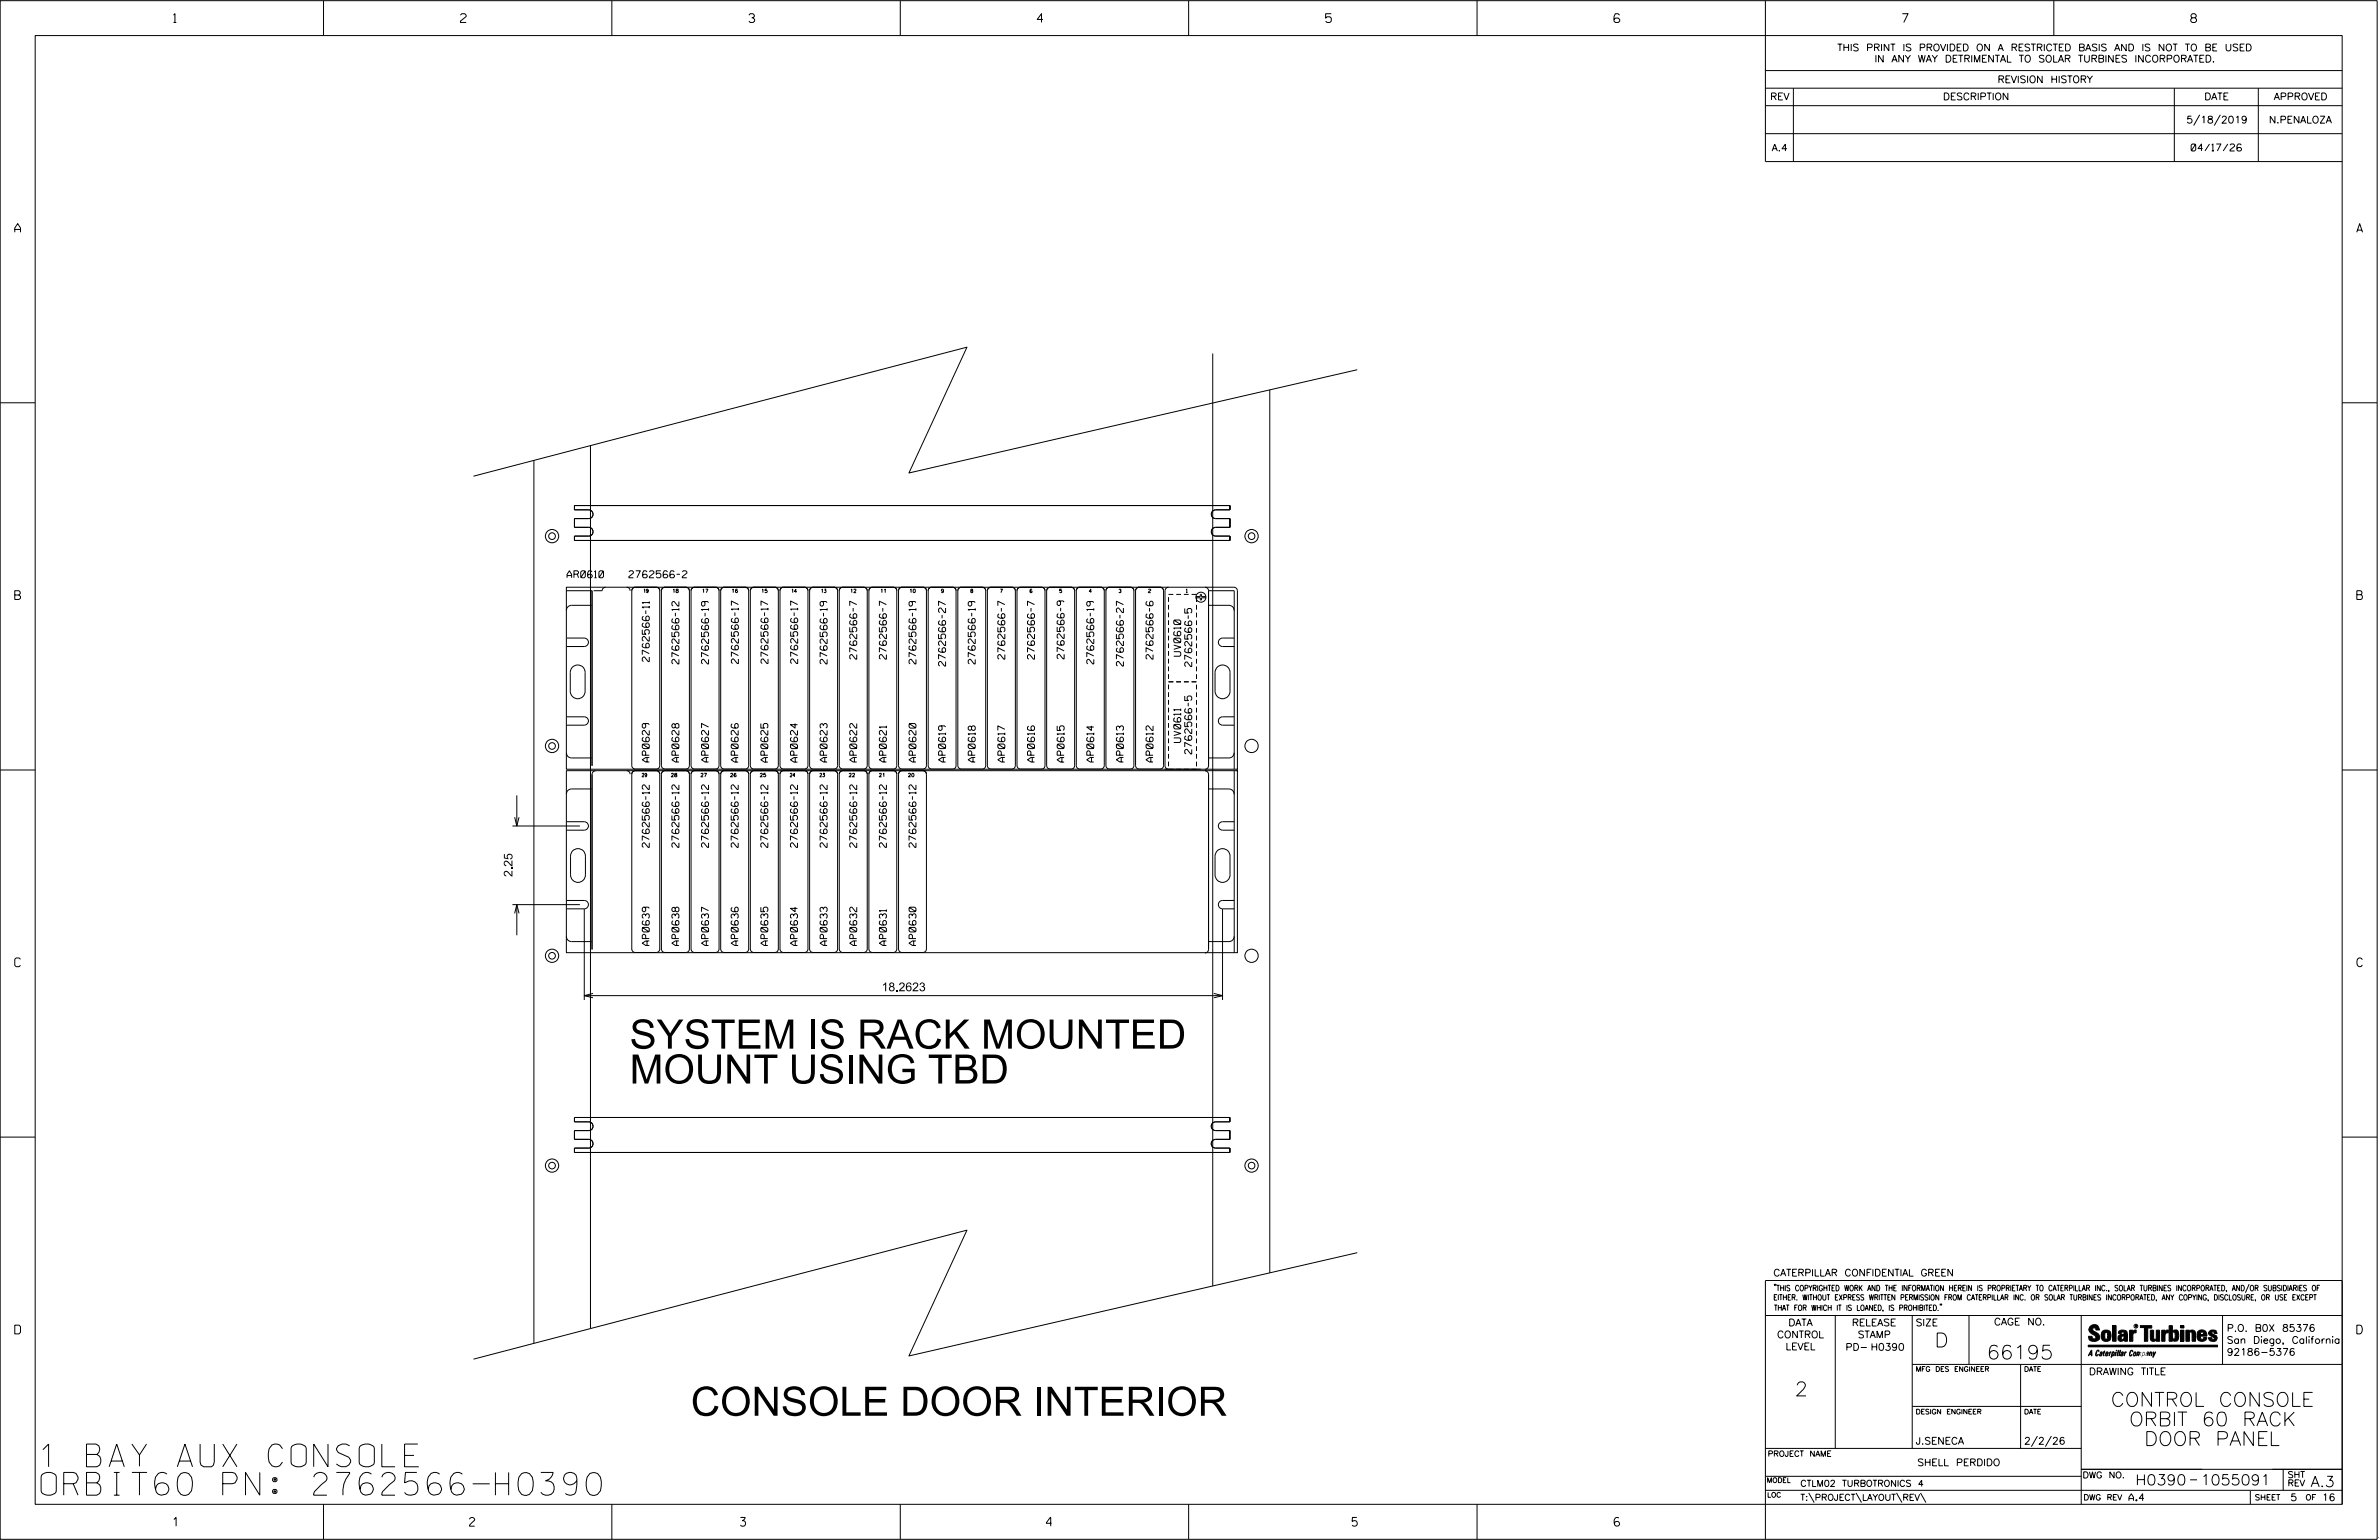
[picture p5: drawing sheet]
<svg xmlns="http://www.w3.org/2000/svg" width="864mm" height="559mm" viewBox="0 0 864 559" stroke-linecap="round" stroke-linejoin="round" font-family="sans-serif">
<defs><g id="words">
<g font-size="10.5">
<text x="228.6" y="380.5">SYSTEM IS RACK MOUNTED</text>
<text x="228.6" y="393.2">MOUNT USING TBD</text>
<text x="250.8" y="513.7">CONSOLE DOOR INTERIOR</text>
</g>
<g font-size="8.2">
<text x="14.9" y="532.2">1 BAY AUX CONSOLE</text>
<text x="14.9" y="542.5">ORBIT60 PN: 2762566-H0390</text>
</g>
<g font-size="5.1">
<text x="702.3" y="488.8">D</text>
<text x="721.2" y="493.2">66195</text>
<text x="651.5" y="506.5">2</text>
<text x="766.3" y="510.3">CONTROL CONSOLE</text>
<text x="772.9" y="517.4">ORBIT 60 RACK</text>
<text x="778.3" y="524.5">DOOR PANEL</text>
</g>
<g font-size="3.8">
<text x="775.2" y="538.9">H0390</text>
<text x="798.8" y="538.9">1055091</text>
<text x="838.8" y="539.5">A.3</text>
</g>
<g font-size="3.2">
<text x="63" y="8.2">1</text>
<text x="167.2" y="8.2">2</text>
<text x="271.8" y="8.2">3</text>
<text x="376.5" y="8.2">4</text>
<text x="481.2" y="8.2">5</text>
<text x="690.6" y="8.2">7</text>
<text x="795.3" y="8.2">8</text>
<text x="5.4" y="84.3">A</text>
<text x="855.5" y="84.3">A</text>
<text x="5.4" y="217.5">B</text>
<text x="855.6" y="217.5">B</text>
<text x="186" y="318.2" transform="rotate(-90 186 318.2)">2.25</text>
<text x="5.4" y="350.8">C</text>
<text x="855.6" y="350.8">C</text>
<text x="320" y="359.7">18.2623</text>
<text x="5.4" y="484">D</text>
<text x="855.6" y="484">D</text>
<text x="62.8" y="553.8">1</text>
<text x="170.4" y="553.8">2</text>
<text x="268.8" y="553.8">3</text>
<text x="379.8" y="553.8">4</text>
<text x="490.8" y="553.8">5</text>
<text x="585.9" y="553.8">6</text>
</g>
<g font-size="2.5">
<text x="666.9" y="18.5">THIS PRINT IS PROVIDED ON A RESTRICTED BASIS AND IS NOT TO BE USED</text>
<text x="680.5" y="22.6">IN ANY WAY DETRIMENTAL TO SOLAR TURBINES INCORPORATED.</text>
<text x="725.1" y="30">REVISION HISTORY</text>
<text x="642.6" y="36.3">REV</text>
<text x="705.3" y="36.3">DESCRIPTION</text>
<text x="800.2" y="36.3">DATE</text>
<text x="825.4" y="36.3">APPROVED</text>
<text x="793.7" y="44.7">5/18/2019</text>
<text x="823.6" y="44.7">N.PENALOZA</text>
<text x="643.2" y="54.8">A.4</text>
<text x="795.4" y="54.8">04/17/26</text>
<text x="205.8" y="209.7">AR0610</text>
<text x="228.3" y="209.7">2762566-2</text>
<text x="311" y="239.2" transform="rotate(-90 311 239.2)">2762566-7</text>
<text x="321.8" y="239.2" transform="rotate(-90 321.8 239.2)">2762566-7</text>
<text x="364.8" y="239.2" transform="rotate(-90 364.8 239.2)">2762566-7</text>
<text x="375.5" y="239.2" transform="rotate(-90 375.5 239.2)">2762566-7</text>
<text x="386.3" y="239.1" transform="rotate(-90 386.3 239.1)">2762566-9</text>
<text x="418.6" y="239.2" transform="rotate(-90 418.6 239.2)">2762566-6</text>
<text x="428.6" y="238.1" transform="rotate(-90 428.6 238.1)">UV0610</text>
<text x="235.7" y="240.1" transform="rotate(-90 235.7 240.1)">2762566-11</text>
<text x="246.5" y="240.9" transform="rotate(-90 246.5 240.9)">2762566-12</text>
<text x="257.2" y="240.9" transform="rotate(-90 257.2 240.9)">2762566-19</text>
<text x="268" y="240.8" transform="rotate(-90 268 240.8)">2762566-17</text>
<text x="278.8" y="240.8" transform="rotate(-90 278.8 240.8)">2762566-17</text>
<text x="289.6" y="240.8" transform="rotate(-90 289.6 240.8)">2762566-17</text>
<text x="300.2" y="240.9" transform="rotate(-90 300.2 240.9)">2762566-19</text>
<text x="332.5" y="240.9" transform="rotate(-90 332.5 240.9)">2762566-19</text>
<text x="343.3" y="241.7" transform="rotate(-90 343.3 241.7)">2762566-27</text>
<text x="354" y="240.9" transform="rotate(-90 354 240.9)">2762566-19</text>
<text x="397.1" y="240.9" transform="rotate(-90 397.1 240.9)">2762566-19</text>
<text x="407.8" y="241.7" transform="rotate(-90 407.8 241.7)">2762566-27</text>
<text x="432.6" y="241.9" transform="rotate(-90 432.6 241.9)">2762566-5</text>
<text x="428.6" y="269.4" transform="rotate(-90 428.6 269.4)">UV0611</text>
<text x="432.6" y="273.6" transform="rotate(-90 432.6 273.6)">2762566-5</text>
<text x="235.7" y="276.5" transform="rotate(-90 235.7 276.5)">AP0629</text>
<text x="246.5" y="276.5" transform="rotate(-90 246.5 276.5)">AP0628</text>
<text x="257.2" y="276.5" transform="rotate(-90 257.2 276.5)">AP0627</text>
<text x="268" y="276.5" transform="rotate(-90 268 276.5)">AP0626</text>
<text x="278.7" y="276.5" transform="rotate(-90 278.7 276.5)">AP0625</text>
<text x="289.5" y="276.5" transform="rotate(-90 289.5 276.5)">AP0624</text>
<text x="300.2" y="276.5" transform="rotate(-90 300.2 276.5)">AP0623</text>
<text x="311" y="276.5" transform="rotate(-90 311 276.5)">AP0622</text>
<text x="321.8" y="276.5" transform="rotate(-90 321.8 276.5)">AP0621</text>
<text x="332.5" y="276.5" transform="rotate(-90 332.5 276.5)">AP0620</text>
<text x="343.3" y="276.5" transform="rotate(-90 343.3 276.5)">AP0619</text>
<text x="354" y="276.5" transform="rotate(-90 354 276.5)">AP0618</text>
<text x="364.8" y="276.5" transform="rotate(-90 364.8 276.5)">AP0617</text>
<text x="375.5" y="276.5" transform="rotate(-90 375.5 276.5)">AP0616</text>
<text x="386.3" y="276.5" transform="rotate(-90 386.3 276.5)">AP0615</text>
<text x="397.1" y="276.5" transform="rotate(-90 397.1 276.5)">AP0614</text>
<text x="407.8" y="276.5" transform="rotate(-90 407.8 276.5)">AP0613</text>
<text x="418.6" y="276.5" transform="rotate(-90 418.6 276.5)">AP0612</text>
<text x="235.7" y="307.5" transform="rotate(-90 235.7 307.5)">2762566-12</text>
<text x="246.5" y="307.5" transform="rotate(-90 246.5 307.5)">2762566-12</text>
<text x="257.2" y="307.5" transform="rotate(-90 257.2 307.5)">2762566-12</text>
<text x="268" y="307.5" transform="rotate(-90 268 307.5)">2762566-12</text>
<text x="278.7" y="307.5" transform="rotate(-90 278.7 307.5)">2762566-12</text>
<text x="289.5" y="307.5" transform="rotate(-90 289.5 307.5)">2762566-12</text>
<text x="300.2" y="307.5" transform="rotate(-90 300.2 307.5)">2762566-12</text>
<text x="311" y="307.5" transform="rotate(-90 311 307.5)">2762566-12</text>
<text x="321.8" y="307.5" transform="rotate(-90 321.8 307.5)">2762566-12</text>
<text x="332.5" y="307.5" transform="rotate(-90 332.5 307.5)">2762566-12</text>
<text x="235.7" y="343.1" transform="rotate(-90 235.7 343.1)">AP0639</text>
<text x="246.5" y="343.1" transform="rotate(-90 246.5 343.1)">AP0638</text>
<text x="257.2" y="343.1" transform="rotate(-90 257.2 343.1)">AP0637</text>
<text x="268" y="343.1" transform="rotate(-90 268 343.1)">AP0636</text>
<text x="278.7" y="343.1" transform="rotate(-90 278.7 343.1)">AP0635</text>
<text x="289.5" y="343.1" transform="rotate(-90 289.5 343.1)">AP0634</text>
<text x="300.2" y="343.1" transform="rotate(-90 300.2 343.1)">AP0633</text>
<text x="311" y="343.1" transform="rotate(-90 311 343.1)">AP0632</text>
<text x="321.8" y="343.1" transform="rotate(-90 321.8 343.1)">AP0631</text>
<text x="332.5" y="343.1" transform="rotate(-90 332.5 343.1)">AP0630</text>
<text x="643.8" y="463">CATERPILLAR CONFIDENTIAL GREEN</text>
<text x="645.1" y="485.5">CONTROL</text>
<text x="649.2" y="481.1">DATA</text>
<text x="672.3" y="481.1">RELEASE</text>
<text x="674.4" y="485.5">STAMP</text>
<text x="695.4" y="481.1">SIZE</text>
<text x="723.8" y="480.8">CAGE NO.</text>
<text x="808.4" y="483.1">P.O. B0X 85376</text>
<text x="648.2" y="489.8">LEVEL</text>
<text x="669.9" y="490">PD- H0390</text>
<text x="808.4" y="487.5">San Diego, California</text>
<text x="808.4" y="491.8">92186-5376</text>
<text x="758.3" y="498.9">DRAWING TITLE</text>
<text x="695.4" y="524.1">J.SENECA</text>
<text x="734.8" y="524.1">2/2/26</text>
<text x="696" y="531.9">SHELL PERDIDO</text>
<text x="772.8" y="544.6">A.4</text>
<text x="831.4" y="544.6">5</text>
<text x="842.9" y="544.6">16</text>
</g>
<g font-size="2.3">
<text x="653.5" y="539.4">CTLM02 TURBOTRONICS 4</text>
<text x="756" y="536.3">DWG NO.</text>
<text x="830.4" y="539.3">REV</text>
<text x="830.4" y="536.2">SHT</text>
<text x="653.5" y="544.5">T:\PROJECT\LAYOUT\REV\</text>
</g>
<g font-size="2">
<text x="643.8" y="468.4">&quot;THIS COPYRIGHTED WORK AND THE INFORMATION HEREIN IS PROPRIETARY TO CATERPILLAR INC., SOLAR TURBINES INCORPORATED, AND/OR SUBSIDIARIES OF</text>
<text x="643.8" y="471.8">EITHER. WITHOUT EXPRESS WRITTEN PERMISSION FROM CATERPILLAR INC. OR SOLAR TURBINES INCORPORATED, ANY COPYING, DISCLOSURE, OR USE EXCEPT</text>
<text x="644" y="475.6">THAT FOR WHICH IT IS LOANED, IS PROHIBITED.&quot;</text>
<text x="641.7" y="528.5">PROJECT NAME</text>
<text x="756.3" y="544.3">DWG REV</text>
<text x="818.5" y="544.3">SHEET</text>
<text x="836.9" y="544.3">OF</text>
</g>
<g font-size="1.8">
<text x="695.4" y="497.6">MFG DES ENGINEER</text>
<text x="734.8" y="497.6">DATE</text>
<text x="695.4" y="513.1">DESIGN ENGINEER</text>
<text x="734.8" y="513.1">DATE</text>
<text x="641.3" y="538">MODEL</text>
<text x="641.5" y="543.3">LOC</text>
</g>
<g font-size="1.3">
<text x="233.5" y="215">19</text>
<text x="244" y="215">18</text>
<text x="254.8" y="215">17</text>
<text x="265.5" y="215">16</text>
<text x="276.3" y="215">15</text>
<text x="287.2" y="215">14</text>
<text x="298" y="215">13</text>
<text x="308.6" y="215">12</text>
<text x="319.5" y="215">11</text>
<text x="330.1" y="215">10</text>
<text x="341.5" y="215">9</text>
<text x="352.4" y="215">8</text>
<text x="363.1" y="215">7</text>
<text x="373.9" y="215">6</text>
<text x="384.7" y="215">5</text>
<text x="395.4" y="215">4</text>
<text x="406.2" y="215">3</text>
<text x="416.9" y="215">2</text>
<text x="430.6" y="215">1</text>
<text x="232.9" y="281.9">29</text>
<text x="243.5" y="281.9">28</text>
<text x="254.2" y="281.9">27</text>
<text x="265" y="281.9">26</text>
<text x="275.8" y="281.9">25</text>
<text x="286.7" y="281.9">24</text>
<text x="297.4" y="281.9">23</text>
<text x="308" y="281.9">22</text>
<text x="319" y="281.9">21</text>
<text x="329.5" y="281.9">20</text>
</g>
<text font-size=".9" x="775.1" y="481.7">R</text>
</g></defs>
<g fill="none" stroke="#000" stroke-width=".36">
<path d="M.1 .2h862.8v558.4h-862.8zM12.8 12.9h837.4v533h-837.4zM117.4 .2v12.7M222.1 .2v12.7M326.8 .2v12.7M431.5 .2v12.7M536.2 .2v12.7M587.9 5.5l-.5-.5h-1l-.5 1v1.7l.5 .4h1l.6-.4v-.6l-.6-.5h-1l-.5 .5M640.9 .2v58.4h209.3M745.6 .2v12.7M640.9 25.6h209.3M640.9 32h209.3"/>
<path d="M640.9 38.3h209.3M651 32v26.6M789.3 32v26.6M819.8 32v26.6M640.9 48.5h209.3M798.5 41.7l-2.2 3.8M806 41.7l-2.2 3.8M440.2 128.3v338.4M492.7 134.2l-162.7 37.4 21-45.6-179.1 46.8M.1 146.2h12.7M460.9 141.5v320.4M850.2 146.2h12.7"/>
<path d="M193.8 167v320.4M214.3 161.7v320.4M215.3 186.6a1.57 1.57 0 0 1-1.6 1.6h-5.2v3.1h5.2a1.57 1.57 0 0 1 1.6 1.6M215.3 186.6a1.63 1.63 0 0 0-1.6-1.6h-5.2v-1.6h238v1.6h-5.2a1.63 1.63 0 0 0-1.6 1.6M215.3 186.6h.1M215.3 192.9v.1M439.7 193a1.57 1.57 0 0 0 1.6 1.5h5.2v1.6h-238v-1.6h5.2a1.57 1.57 0 0 0 1.6-1.5M439.7 186.6a1.57 1.57 0 0 0 1.6 1.6h5.2v3.1h-5.2a1.57 1.57 0 0 0-1.6 1.6M439.7 186.6h.1M439.7 192.9v.1M205.6 213.1h242.3a1.33 1.33 0 0 1 1.3 1.2v64.8h-243.6zM205.6 214.3h9.3v63.6"/>
<path d="M214.8 219.6h-7.3a1.87 1.87 0 0 0-1.9 1.9M219.9 213.1a1.33 1.33 0 0 0-1.3 1.2h-3.1M227.5 213.1l.9 .4 .3 .8M424.2 213.1a1.33 1.33 0 0 0-1.3 1.2v63.6l.5 1 .8 .2M434.1 216.5h1.6l.2-.8h.3v.8h1.6M434.1 216.9h1.6l.2 .8h.3v-.8h1.6M437.4 213.1a1.33 1.33 0 0 1 1.3 1.2M438.7 214.3v63.6a1.33 1.33 0 0 1-1.3 1.3M438.7 214.3h9.3v64.8M438.8 219.6h7.3a1.93 1.93 0 0 1 1.9 1.9M205.8 231.5h6.3a1.53 1.53 0 0 1 1.5 1.6 1.53 1.53 0 0 1-1.5 1.5h-6.3M448 231.5h-4.2a1.53 1.53 0 0 0-1.5 1.6 1.53 1.53 0 0 0 1.5 1.5h4.2"/>
<path d="M207.8 242.1a2.69 2.69 0 0 1 3-.6 2.69 2.69 0 0 1 1.6 2.5v6.8a2.7 2.7 0 0 1-2.7 2.7 2.7 2.7 0 0 1-2.7-2.7v-7.2zM441.9 242.1a2.72 2.72 0 0 1 2.9-.6 2.72 2.72 0 0 1 1.7 2.5v6.8a2.72 2.72 0 0 1-2.7 2.7 2.72 2.72 0 0 1-2.7-2.7v-7.2zM.1 279.4h12.7M205.6 273.1a1.87 1.87 0 0 0 1.9 1.9h7.3M205.8 260.1h6.3a1.52 1.52 0 0 1 1.5 1.5 1.52 1.52 0 0 1-1.5 1.5h-6.3M216.2 279.7l-1 .5-.3 .8v63.5M227.5 279.6l1 .6 .2 .7M229.3 277.8l.6 1 .7 .2h7.9l.6-.3 .4-.9M229.3 277.8v-63.5a1.33 1.33 0 0 1 1.3-1.2h7.9l.6 .4 .4 .5v63.8M240.1 277.8l.5 1 .8 .2h7.6a1.26 1.26 0 0 0 1.3-1.2M240.1 277.8v-63.5a1.33 1.33 0 0 1 1.3-1.2h7.6a1.33 1.33 0 0 1 1.3 1.2v63.5M250.9 277.8l.5 1 .7 .2h7.7a1.26 1.26 0 0 0 1.2-1.2"/>
<path d="M250.9 277.8v-63.5a1.33 1.33 0 0 1 1.2-1.2h7.7a1.33 1.33 0 0 1 1.2 1.2v63.5M261.6 277.8l.5 1 .8 .2h7.6l.8-.2 .5-1M261.6 277.8v-63.5a1.33 1.33 0 0 1 1.3-1.2h7.6a1.33 1.33 0 0 1 1.3 1.2v63.5M272.4 277.8l.5 1 .7 .2h7.7a1.26 1.26 0 0 0 1.2-1.2M272.4 277.8v-63.8l.3-.5 .7-.4h7.9a1.33 1.33 0 0 1 1.2 1.2v63.5M283.1 277.8l.1-63.8 .3-.5 .7-.4h7.8a1.33 1.33 0 0 1 1.3 1.2v63.5M283.1 277.8l.6 1 .7 .2h7.6a1.26 1.26 0 0 0 1.3-1.2M292 279.6l.8 .3 .5 1M292 279.6h-7.6l-1 .6-.3 .7v63.5M292 279.6l.9 .4 .4 .9M293.9 277.8l.5 1 .8 .2h7.6a1.26 1.26 0 0 0 1.3-1.2M293.9 277.8v-63.8l.4-.5 .6-.4h7.9a1.33 1.33 0 0 1 1.3 1.2v63.5"/>
<path d="M302.8 279.6l.7 .3 .6 1M302.8 279.6h-7.6l-1.1 .6-.2 .7v63.5M302.8 279.6l.9 .4 .4 .9M304.7 277.8l.5 1 .7 .2h7.6a1.26 1.26 0 0 0 1.3-1.2M304.7 277.8v-63.8l.3-.5 .7-.4h7.8a1.33 1.33 0 0 1 1.3 1.2v63.5M315.4 277.8l.5 1 .8 .2h7.6a1.21 1.21 0 0 0 1.2-1.2M315.4 277.8v-63.5a1.26 1.26 0 0 1 1.3-1.2h7.6a1.26 1.26 0 0 1 1.2 1.2v63.5M326.2 277.8l.2 .7 1 .5h7.7l.7-.2 .5-1M326.2 277.8v-63.5a1.26 1.26 0 0 1 1.2-1.2h7.7a1.26 1.26 0 0 1 1.2 1.2v63.5M336.9 277.8l.3 .7 1 .5h7.6a1.21 1.21 0 0 0 1.3-1.2M336.9 277.8v-63.5a1.26 1.26 0 0 1 1.3-1.2h7.6a1.26 1.26 0 0 1 1.3 1.2v63.5M347.7 277.8l.2 .7 1 .5h7.9l.7-.3 .3-.9"/>
<path d="M347.7 277.8v-63.5a1.26 1.26 0 0 1 1.2-1.2h7.9l.7 .4 .3 .5v63.8M358.4 277.8l.5 1 .8 .2h7.9l.6-.3 .4-.9M358.4 277.8v-63.5a1.33 1.33 0 0 1 1.3-1.2h7.9l.6 .4 .3 .5 .1 63.8M369.2 277.8l.5 1 .8 .2h7.8l.7-.3 .3-.9M369.2 277.8v-63.5a1.33 1.33 0 0 1 1.3-1.2h7.8l.7 .4 .3 .5v63.8M379.9 277.8a1.26 1.26 0 0 0 1.3 1.2h7.9l.6-.3 .4-.9M379.9 277.8v-63.5a1.33 1.33 0 0 1 1.3-1.2h7.9l.6 .4 .4 .5v63.8M390.7 277.8l.5 1 .8 .2h7.6a1.26 1.26 0 0 0 1.3-1.2M390.7 277.8v-63.5a1.33 1.33 0 0 1 1.3-1.2h7.6a1.33 1.33 0 0 1 1.3 1.2v63.5M401.5 277.8l.5 1 .7 .2h7.7a1.26 1.26 0 0 0 1.2-1.2M401.5 277.8v-63.5a1.33 1.33 0 0 1 1.2-1.2h7.7a1.33 1.33 0 0 1 1.2 1.2v63.5M412.2 277.8l.5 1 .8 .2h7.6a1.26 1.26 0 0 0 1.3-1.2"/>
<path d="M412.2 277.8v-63.5a1.33 1.33 0 0 1 1.3-1.2h7.6a1.33 1.33 0 0 1 1.3 1.2v63.5M422.8 279.1h13.1M437.4 279.7a1.33 1.33 0 0 1 1.3 1.3v63.5a1.33 1.33 0 0 1-1.3 1.3M448 260.1h-4.2a1.52 1.52 0 0 0-1.5 1.5 1.52 1.52 0 0 0 1.5 1.5h4.2M448 273.1a1.93 1.93 0 0 1-1.9 1.9h-7.3M448 279.6v66.1M449.2 279.1v66.6h-243.6v-66.1h243.6M850.2 279.4h12.7M186 299.7h24.5M186.8 296.5l.8 3.2 .8-3.2M187.6 288.6v11.1M205.8 298.2h6.3a1.53 1.53 0 0 1 1.5 1.5 1.53 1.53 0 0 1-1.5 1.5h-6.3"/>
<path d="M214.8 286.3h-7.3a1.87 1.87 0 0 0-1.9 1.9M293.3 280.9v63.5M304.1 280.9v63.5M438.8 286.3h7.3a1.93 1.93 0 0 1 1.9 1.9M448 298.2h-4.2a1.53 1.53 0 0 0-1.5 1.5 1.53 1.53 0 0 0 1.5 1.5h4.2M207.9 308.7a2.71 2.71 0 0 1 3-.6 2.71 2.71 0 0 1 1.6 2.6v6.8a2.7 2.7 0 0 1-2.7 2.7 2.7 2.7 0 0 1-2.7-2.7v-7.3zM441.9 308.7a2.72 2.72 0 0 1 2.9-.5 2.72 2.72 0 0 1 1.7 2.5v6.8a2.72 2.72 0 0 1-2.7 2.7 2.72 2.72 0 0 1-2.7-2.7v-7.3zM186 328.3h24.5M186.8 331.4l.8-3.1 .8 3.1M187.6 328.3v11.1M205.6 339.8a1.87 1.87 0 0 0 1.9 1.9h7.3M205.8 326.7h6.3a1.52 1.52 0 0 1 1.5 1.6 1.52 1.52 0 0 1-1.5 1.5h-6.3"/>
<path d="M212.1 329.8v33.1M443.8 329.8v33.1M448 326.7h-4.2a1.52 1.52 0 0 0-1.5 1.6 1.52 1.52 0 0 0 1.5 1.5h4.2M448 339.8a1.93 1.93 0 0 1-1.9 1.9h-7.3M229.3 344.3l.3 .8 1 .5h7.6a1.21 1.21 0 0 0 1.3-1.3M229.3 344.4v-63.5l.3-.7 1-.6h7.6a1.21 1.21 0 0 1 1.3 1.3v63.5M240.1 344.3l.2 .8 1.1 .5h7.6l.9-.3 .4-1M240.1 344.4v-63.5l.2-.7 1.1-.6h7.6l.9 .4 .3 .7 .1 63.7M250.9 344.3l.2 .8 1 .5h7.7l1-.5 .2-.8M250.9 344.4v-63.5l.2-.7 1-.6h7.7l1 .6 .2 .7v63.5M261.6 344.3l.3 .8 1 .5h7.6l1-.5 .3-.8M261.6 344.4v-63.5l.3-.7 1-.6h7.6l1 .6 .3 .7v63.5"/>
<path d="M272.4 344.3l.2 .8 1 .5h7.7l.9-.3 .3-1M272.4 344.4v-63.5l.2-.7 1-.6h7.7l.9 .4 .3 .7v63.7M283.1 344.3l.3 .8 1 .5h7.6l1.1-.5 .2-.8M293.9 344.3l.2 .8 1.1 .5h7.6l1-.5 .3-.8M304.7 344.3l.2 .8 1 .5h7.6l1.1-.5 .2-.8M304.7 344.4v-63.5l.2-.7 1-.6h7.6l1.1 .6 .2 .7v63.5M315.4 344.3l.3 .8 1 .5h7.6l1-.5 .2-.8M315.4 344.4v-63.5l.3-.7 1-.6h7.6l1 .6 .2 .7v63.5M326.2 344.3l.2 .8 1 .5h7.7l1-.5 .2-.8M326.2 344.4v-63.5l.2-.7 1-.6h7.7l1 .6 .2 .7v63.5M212.1 361.3h231.7M215.3 360.5l-3.2 .8 3.2 .8"/>
<path d="M440.6 360.5l3.2 .8-3.2 .8M.1 412.6h12.7M215.3 415a1.57 1.57 0 0 1-1.6 1.6h-5.2v1.6h237.9v-1.6h-5.1a1.57 1.57 0 0 1-1.6-1.6M215.3 408.7a1.57 1.57 0 0 1-1.6 1.5h-5.2v3.2h5.2a1.57 1.57 0 0 1 1.6 1.6M215.3 408.7a1.57 1.57 0 0 0-1.6-1.6h-5.2v-1.6h237.9v1.6h-5.1a1.57 1.57 0 0 0-1.6 1.6M215.3 408.6v.1M215.3 415h.1M439.7 408.7a1.57 1.57 0 0 0 1.6 1.5h5.1v3.2h-5.1a1.57 1.57 0 0 0-1.6 1.6M439.7 408.6v.1M439.7 415h.1M850.2 412.6h12.7M492.7 454.6l-162.7 37.4 21-45.6-179.1 46.8"/>
<path d="M640.9 477.3h209.3M644.2 466.1l-.1 .4M644.7 466.1l-.2 .4M666.2 477.3v48.3M694.2 477.3v48.3M704.4 473.3l-.1 .4M704.8 473.3l-.1 .4M714.8 477.3v17.8M755.5 477.3v68.6M806.8 477.3v17.8M816.5 466l-1.4 3.1M850.2 464.6h-209.3v94"/>
<path d="M850.2 464.8v81.1M694.2 495.1h156M733.5 495.1v30.5M758.6 481.4a2.02 2.02 0 0 1 3.1-.1l.5 1.3h-1.3l-.2-.6-.4-.2-.6 .1-.1 .4 .4 .7a2.46 2.46 0 0 1 2.2 2.9 2.83 2.83 0 0 1-3.8 .3l-.3-1.3h1.3l.2 .7 .6 .3 .5-.2 .2-.5-.4-.6-1.9-1.2-.4-.9zM759.2 491.3h-.7l.7-1.2v1.9h.2l-.1-2.1-1.3 2.1 .5-.5h.7M761.3 490l.3-.2 .4 .3-.1 .3-.3-.4-.4 .3-.3 1.6h.4l.4-.5-.3 .6-.4 .1-.3-.4zM762.6 490.6l.5-.1-.1 1.4h-.9a.74 .74 0 0 1 .9-.8l-.3 .7-.5 .1 .2-.5 .6-.2v-.5l-.7 .2zM763 483.2a2.17 2.17 0 0 1 3.1 0l.3 1.4-.3 1.5a2.17 2.17 0 0 1-3.1 0l-.3-1.5zM763.6 490.5l.4-.4 .2 .6h-.3l-.3 .9 .2 .4-.3-.1zM764.1 483.7l.5-.4 .4 .3v2.2l-.4 .2-.5-.2zM764.6 491.1l.6 .2v-.7l-.4-.1-.4 .6-.1 .8h.6M764.6 491.1l-.1 .8h.4"/>
<path d="M764.6 482.6v.8M764.8 490.7l.4 .1v.3h-.6zM765 491.5l-.1 .4zM766 490.5l-.5 1.5zM766 490.8l.4-.3-.4 .4M766.9 481h1.3v5.7h-1.3zM767 490.8l.5 .1-.3 .8-.4 .2zM767.3 490.5h-.5l-.5 2M767.3 490.5a.8 .8 0 0 1 .2 1 .8 .8 0 0 1-.9 .4l-.1 .6M767.3 490.5l-.1 .2M768.1 490.5l-.4 1.5zM768.2 489.9h.3l-.1 .2h-.2z"/>
<path d="M769 489.9l-.5 2.1zM769.7 489.9l-.6 2.1zM770.1 491.4l.5-.3-.5 .8zM770.4 491.9h.1M770.6 491.1l.1-.4-.7 .2 .1-.3 .6-.1 .2 .3-.5 1.1M770.6 491.1a.74 .74 0 0 0-.8 .8h.6M771 484.8h-.7l-.3 .6 .4 .7 .5-.3 .1-2.4h-.8l-.1 .4h-1.2a1.71 1.71 0 0 1 1.8-1.3 1.71 1.71 0 0 1 1.6 1.4v2.8h-1.1l-.1-.6M771 484.2l-1.5 .1a1.41 1.41 0 0 0 0 2.4l.5 .1 1.1-.7M771.2 486.1h-.1M771.4 490.5l.1 .3 .4-.3-.9 1.5zM771.5 490.8h.1M773 482.7h1.2v.5l.5-.5 .7-.1v1h-.6l-.5 .4-.1 2.7h-1.2z"/>
<path d="M773.3 490.3l.6-.4 .4 .2-.1 .4-.3-.4a1.28 1.28 0 0 0-.5 1.8l.6-.4-.1 .4-.8 .1zM774.7 490.8l.5-.3a.88 .88 0 0 1 .2 .9 .88 .88 0 0 1-.7 .7l-.2-.2zM774.8 490.9h.5l-.3 1h-.3l-.2-.2zM775.2 490.5l-.1 .2M776.8 481h4.3v.9h-1.5v4.8h-1.3M776.8 490.6l-.8 .2v-.3l-.4 1.5 .8-1.3v1.3l.3-1.2M779.3 491.1h.4M779.6 490.5h.3l-.3 1.4M779.6 490.7h.2l-.1 .4M779.7 491.1l-.1 .4M779.7 491.1l-.4 .2M780.1 492l.4-1.5 .1 .3 .3-.3 .3 .2-.3 1.3v-1.3l-.7 1.3"/>
<path d="M780.6 482.7h1.2v2.7l.1 .4 .4 .3 .4-.7v-2.7h1.2l.1 4h-1.3v-.5l-1.1 .6-.7-.3-.3-.7zM781.6 492.5l1-2-.8 1.3-.2-1.3-.2 2M784.7 482.7h1.2v.5l.5-.5 .7-.1v1h-.5l-.6 .4-.1 2.7h-1.2zM787.4 481h1.2v2a1.4 1.4 0 0 1 2.2 .2l.1 1.4-.4 1.9-1.5 .1-.4-.5v-1l.5 .9 .5-.3v-2.1l-.5-.4-.5 .7v2.8h-1.2zM791.5 482.7h1.3v4h-1.3zM791.5 481h1.3v.9h-1.3zM793.5 482.7h1.3v.4l.7-.5 1.1 .2 .4 .6v3.3h-1.2l-.3-3.4-.7 .2v3.2h-1.3zM794.8 483.1h.1M797.7 483.2a1.92 1.92 0 0 1 2.4-.5 1.92 1.92 0 0 1 1 2.1h-2.3v.8l.6 .5 .5-.3v-.5h1.2a1.83 1.83 0 0 1-2.1 1.4 1.83 1.83 0 0 1-1.5-2.1zM798.8 484.2v.6M799.1 483.4h.6l.2 .8h-1.1zM804.6 482.9a1.84 1.84 0 0 0-2.9 .8 3.3 3.3 0 0 0 2.2 1.9l-.5 .5-.4-.3-.1-.4h-1.2l.1 .6a1.92 1.92 0 0 0 2.9 .4"/>
<path d="M804.9 483.8h-1.2l-.2-.6-.5 .1-.1 .3 .1 .3 1.8 .9M805.1 488.1h-47.1v.6h47.1M694.2 510.3h61.3M640.9 525.6h114.6M640.9 535.7h114.6M739.6 521.1l-2.2 3.8M744.7 521.1l-2.2 3.8M755.5 533.2h94.7M795 537h2.6M828.8 533.2v7.6M117.4 545.9v12.7M222.1 545.9v12.7"/>
<path d="M326.8 545.9v12.7M431.5 545.9v12.7M536.2 545.9v12.7M640.9 540.8h209.3M656.6 541.7l2 3.5M673.8 541.7l1.9 3.5M688.4 541.7l2 3.5M697.2 541.7l1.9 3.5M816.9 541v4.9M863.5 558h.1"/>
<circle cx="200.4" cy="194.5" r="2.41"/>
<circle cx="200.4" cy="194.5" r="1.21"/>
<circle cx="454.3" cy="194.5" r="2.41"/>
<circle cx="454.3" cy="194.5" r="1.21"/>
<circle cx="435.9" cy="216.7" r="1.82"/>
<circle cx="200.4" cy="270.7" r="2.41"/>
<circle cx="200.4" cy="270.7" r="1.2"/>
<circle cx="454.3" cy="270.7" r="2.41"/>
<circle cx="200.4" cy="346.8" r="2.41"/>
<circle cx="200.4" cy="346.8" r="1.2"/>
<circle cx="454.3" cy="346.8" r="2.41"/>
<circle cx="200.4" cy="422.9" r="2.41"/>
<circle cx="200.4" cy="422.9" r="1.2"/>
<circle cx="454.3" cy="422.9" r="2.41"/>
<circle cx="454.3" cy="422.9" r="1.2"/>
<circle cx="775.4" cy="481.2" r=".69"/>
</g>
<g fill="#000">
<path d="M768.1 490.5l-.4 1.5zM768.2 489.9h.3l-.1 .2h-.2zM769 489.9l-.5 2.1zM769.7 489.9l-.6 2.1zM791.5 481h1.3v.9h-1.3zM791.5 482.7h1.3v4h-1.3zM758 488.1h47.1v.6h-47.1z"/>
<path d="M759.2 489.9l-1.2 2.1 .5-.5h.7v.5h.2zM759.2 490.1v1.2h-.7z" fill-rule="evenodd"/>
<path d="M758.6 481.4a2.02 2.02 0 0 1 3.1-.1l.5 1.3h-1.3l-.2-.6-.4-.2-.6 .1-.1 .4 .4 .7a2.46 2.46 0 0 1 2.2 2.9 2.83 2.83 0 0 1-3.8 .3l-.3-1.3h1.3l.2 .7 .6 .3 .5-.2 .2-.5-.4-.6-1.9-1.2-.4-.9z" fill-rule="evenodd"/>
<path d="M761.3 490l.3-.2 .4 .3-.1 .3-.3-.4-.4 .3-.3 1.6h.4l.4-.5-.3 .6-.4 .1-.3-.4z" fill-rule="evenodd"/>
<path d="M762.6 490.6l.5-.1-.1 1.4h-.9a.74 .74 0 0 1 .9-.8l-.6 .3-.2 .5 .5-.1 .3-.6v-.5l-.7 .2z" fill-rule="evenodd"/>
<path d="M763.6 490.5l.4-.4 .2 .6h-.3l-.3 .9 .2 .4-.3-.1z" fill-rule="evenodd"/>
<path d="M764.8 490.5l.5 .3-.1 .5h-.6l.6-.2v-.3l-.4-.1-.3 1.2h.4l.3-.4-.6 .6-.3-.2v-.4z" fill-rule="evenodd"/>
<path d="M763 483.2a2.17 2.17 0 0 1 3.1 0l.3 1.4-.3 1.5a2.17 2.17 0 0 1-3.1 0l-.3-1.5zM764.1 483.7v2.1l.5 .2 .4-.2v-2.2l-.4-.3z" fill-rule="evenodd"/>
<path d="M766 490.5v.3l.4-.1-.4 .2-.5 1.1z" fill-rule="evenodd"/>
<path d="M766.8 490.5l-.5 2 .3-.6a.71 .71 0 0 0 .9-.5 .71 .71 0 0 0-.4-.9zM767 490.8l.5 .1-.3 .8-.4 .2z" fill-rule="evenodd"/>
<path d="M766.9 481h1.3v5.7h-1.3z" fill-rule="evenodd"/>
<path d="M770.1 490.6l.6-.1 .2 .3-.4 1.2-.5 .1-.2-.5 .3-.5h.5l-.7 .5v.3l.4-.1 .4-.9-.5-.2-.2 .2z" fill-rule="evenodd"/>
<path d="M769.4 482.8l-.5 1h1.2l.1-.4h.8v.8l-1.5 .1a1.41 1.41 0 0 0 0 2.4l.5 .1 1.1-.7 .1 .6h1.1v-2.8a1.79 1.79 0 0 0-2.4-1.2zM770.3 484.8h.7l-.1 1-.5 .3-.4-.7z" fill-rule="evenodd"/>
<path d="M771.4 490.5l.1 .3 .4-.3-.9 1.5z" fill-rule="evenodd"/>
<path d="M773 482.7h1.2v.5l.5-.5 .7-.1v1h-.6l-.5 .4-.1 2.7h-1.2z" fill-rule="evenodd"/>
<path d="M773.3 490.3l.6-.4 .4 .2-.1 .4-.3-.4a1.28 1.28 0 0 0-.5 1.8l.6-.4-.3 .5h-.6z" fill-rule="evenodd"/>
<path d="M774.7 490.8l-.2 1.1h.7a.96 .96 0 0 0 0-1.4zM774.8 490.9h.5l-.1 .6-.5 .4-.2-.2z" fill-rule="evenodd"/>
<path d="M776 490.5v.3l.4-.3 .2 .3 .7-.2-.3 1.4v-1.3l-.6 1.3v-1.3l-.8 1.3z" fill-rule="evenodd"/>
<path d="M776.8 481h4.3v.9h-1.5v4.8h-1.3v-4.8h-1.5z" fill-rule="evenodd"/>
<path d="M777.9 490.5l-.5 2 .3-.6a.71 .71 0 0 0 .9-.5 .71 .71 0 0 0-.4-.9zM778.1 490.8l.3-.1 .1 .4-.5 .8-.2-.5z" fill-rule="evenodd"/>
<path d="M779.3 490.6l.6-.1-.3 1.5-.7-.1a.67 .67 0 0 1 .8-.8l-.6 .3-.1 .5 .4-.1 .4-.9-.4-.2-.3 .2z" fill-rule="evenodd"/>
<path d="M780.5 490.5l.1 .3 .3-.3 .3 .2-.3 1.3v-1.3l-.8 1.3z" fill-rule="evenodd"/>
<path d="M780.6 482.7h1.2v2.7l.1 .4 .4 .3 .4-.7v-2.7h1.2l.1 4h-1.3v-.5l-1.1 .6-.7-.3-.3-.7z" fill-rule="evenodd"/>
<path d="M781.6 490.5l.2 1.3 .8-1.3-1.2 2z" fill-rule="evenodd"/>
<path d="M784.7 482.7h1.2v.5l.5-.5 .7-.1v1h-.5l-.6 .4-.1 2.7h-1.2z" fill-rule="evenodd"/>
<path d="M787.4 481h1.2v2a1.4 1.4 0 0 1 2.2 .2l.1 1.4-.4 1.9-1.5 .1-.4-.5v-1l.5 .9 .5-.3v-2.1l-.5-.4-.5 .7v2.8h-1.2z" fill-rule="evenodd"/>
<path d="M793.5 482.7h1.3v.4a1.29 1.29 0 0 1 2.2 .3v3.3h-1.2l-.3-3.4-.7 .2v3.2h-1.3z" fill-rule="evenodd"/>
<path d="M797.7 483.2a1.92 1.92 0 0 1 2.4-.5 1.92 1.92 0 0 1 1 2.1h-2.3v.8l.6 .5 .5-.3v-.5h1.2a1.83 1.83 0 0 1-2.1 1.4 1.83 1.83 0 0 1-1.5-2.1zM799.1 483.4l-.3 .8h1.1l-.2-.8z" fill-rule="evenodd"/>
<path d="M801.9 483.2a1.94 1.94 0 0 1 3 .1v.5h-1.2l-.2-.6-.5 .1-.1 .3 .1 .3 1.8 .9a1.2 1.2 0 0 1 .1 1.3 1.2 1.2 0 0 1-1.2 .7l-1.6-.4-.4-1h1.2l.1 .4 .4 .3 .5-.5a3.3 3.3 0 0 1-2.2-1.9z" fill-rule="evenodd"/>
<circle cx="761.4" cy="492" r=".07"/>
<circle cx="762.2" cy="485.1" r=".07"/>
<circle cx="769.3" cy="492" r=".07"/>
<circle cx="773.1" cy="486.7" r=".07"/>
<circle cx="791.5" cy="486.7" r=".07"/>
<circle cx="791.5" cy="481" r=".07"/>
<circle cx="794.8" cy="486.7" r=".07"/>
</g>
<path d="M424.2 215.7h10.1v31.7h-10.1v-31.7M424.2 247.4h10.1v31.7h-10.1v-31.7" fill="none" stroke="#000" stroke-width=".36" stroke-dasharray="1.7 1.1" stroke-linecap="butt"/>
<use href="#words"/>
</svg>
